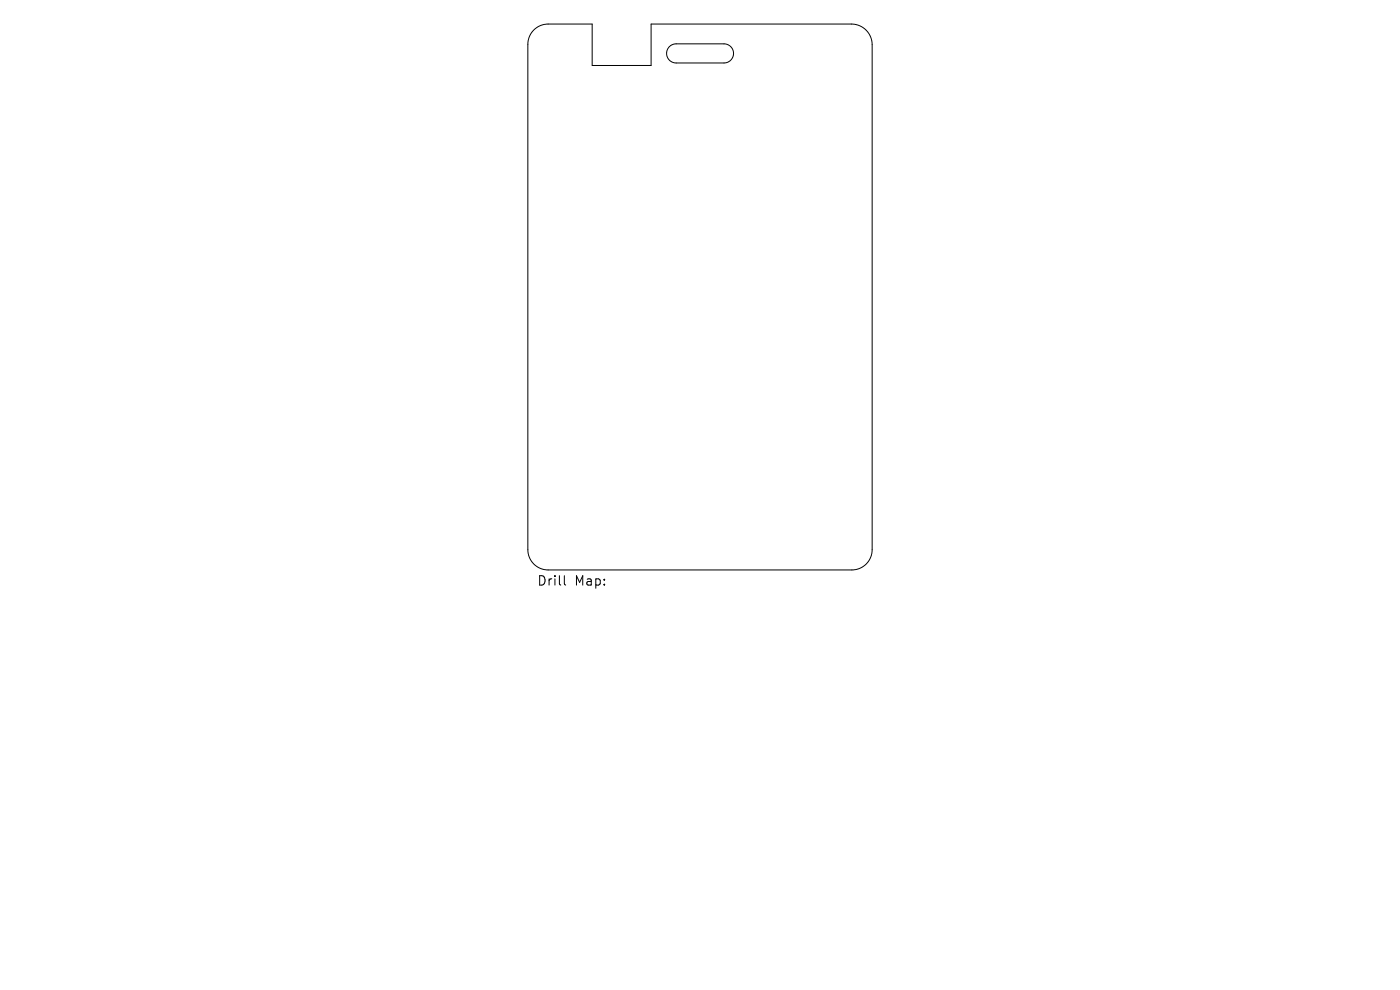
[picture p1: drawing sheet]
<svg xmlns="http://www.w3.org/2000/svg" width="297mm" height="210mm" viewBox="0 0 297 210" stroke-linecap="round" stroke-linejoin="round" font-family="sans-serif">
<defs><g id="words">
<g font-size="2.8">
<text x="113.9" y="124.5">Drill</text>
<text x="121.9" y="124.5">Map:</text>
</g>
</g></defs>
<path d="M113.2 6.4a4.3 4.3 0 0 1 3.1-1.3h9.3v8.8h12.5v-8.8h42.5a4.4 4.4 0 0 1 4.4 4.3v107.2a4.3 4.3 0 0 1-4.3 4.3h-64.4a4.3 4.3 0 0 1-4.3-4.3v-107.2a4.3 4.3 0 0 1 1.2-3zM142 9.9l.6-.4 .7-.2h10.3a2.03 2.03 0 0 1 2 2 2.03 2.03 0 0 1-2 2.1h-10.2a2.03 2.03 0 0 1-1.8-1.3 2.03 2.03 0 0 1 .4-2.2zM119.7 122.1v1.7l.3 .3" fill="none" stroke="#000" stroke-width=".21"/>
<use href="#words"/>
</svg>
